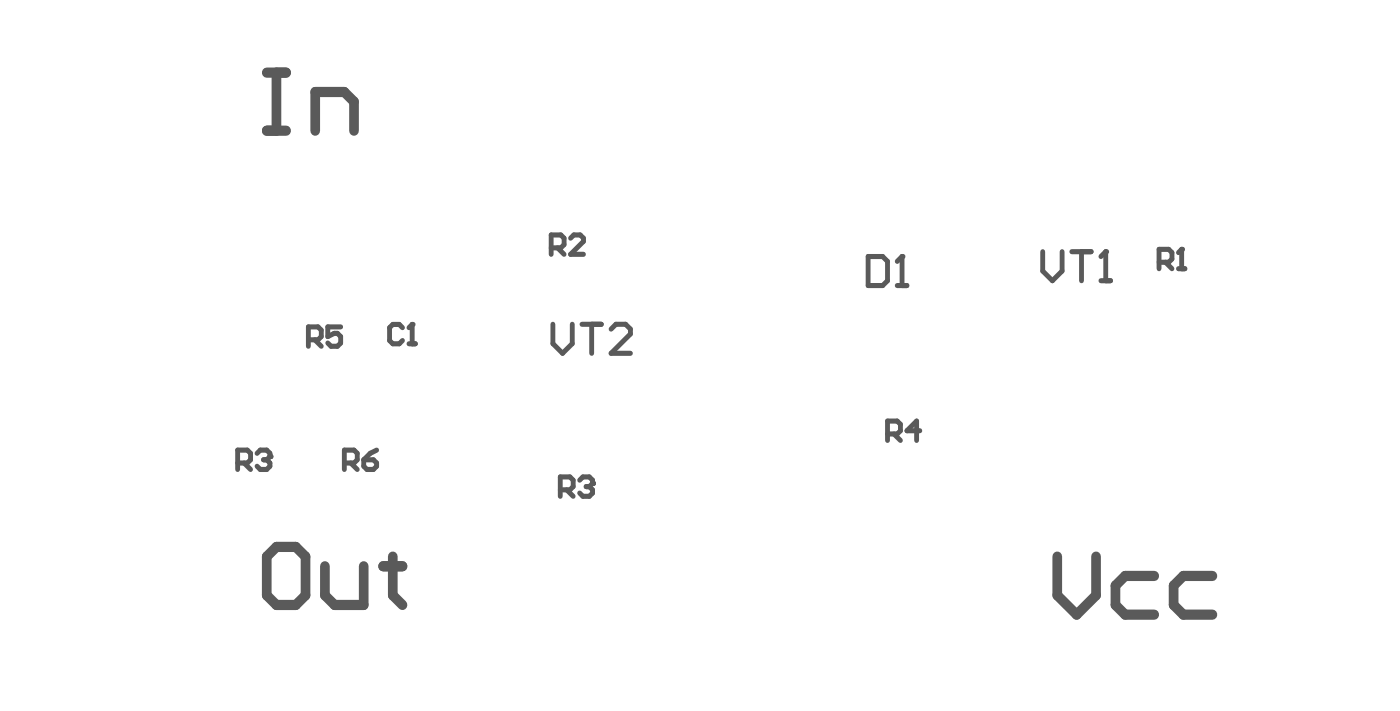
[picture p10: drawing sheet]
<svg xmlns="http://www.w3.org/2000/svg" width="122mm" height="62mm" viewBox="0 0 122 62" stroke-linecap="round" stroke-linejoin="round" font-family="sans-serif">
<path d="M26.8 29.5h.9l.2-.3v-.5l-.2-.3h-.9v1.7M27.4 29.5l.5 .6M29.6 28.4h-1.1v.8l.6-.3h.2l.3 .3v.6l-.3 .3h-.5l-.3-.3M35 28.5l-.3-.3h-.6l-.2 .3v1.1l.2 .3h.6l.3-.3M35.6 29.9h.5M35.8 28.2v1.7" fill="none" stroke="#5a5a5a" stroke-width=".43"/>
<circle cx="35.8" cy="28.2" r=".22" fill="#5a5a5a"/>
<path d="M35.8 28.2l-.2 .3M100.8 22.8h.8l.3-.3v-.6l-.3-.2h-.8v1.6M101.3 22.8l.6 .5M102.4 23.3h.6M102.7 21.7v1.6" fill="none" stroke="#5a5a5a" stroke-width=".43"/>
<circle cx="102.7" cy="21.7" r=".22" fill="#5a5a5a"/>
<path d="M22.3 39.4l.3-.3h.6l.3 .3v.2M31.6 39.9h.9l.2 .3v.3l-.2 .3h-.6l-.3-.3zM32.7 39.1l-.5 .3-.6 .5M102.7 21.7l-.3 .2M20.7 40.2h.8l.3-.3v-.5l-.3-.3h-.8v1.7M21.2 40.2l.6 .6M29.9 40.2h.9l.3-.3v-.5l-.3-.3h-.9v1.7M30.5 40.2l.6 .6" fill="none" stroke="#5a5a5a" stroke-width=".43"/>
<circle cx="23.5" cy="39.6" r=".22" fill="#5a5a5a"/>
<path d="M22.9 39.9h.3M23.2 39.9l.3 .3v.3l-.3 .3h-.6l-.3-.3M23.5 39.6l-.3 .3M48.7 42.5h.8l.3-.2v-.6l-.3-.3h-.8v1.7M49.3 42.5l.5 .6M50.4 41.7l.3-.3h.5l.3 .3v.3" fill="none" stroke="#5a5a5a" stroke-width=".43"/>
<circle cx="51.5" cy="42" r=".22" fill="#5a5a5a"/>
<g fill="none" stroke="#5a5a5a" stroke-width=".43">
<path d="M47.9 21.5h.9l.2-.3v-.5l-.2-.3h-.9v1.7M48.1 28.2v1.6l.8 .9 .9-.9v-1.6M48.5 21.5l.5 .6M49.6 20.7l.3-.3h.5l.3 .3v.3l-1.1 1.1h1.1M50.6 28.2h1.7M51.4 28.2v2.5M53.1 28.6l.4-.4h.9l.4 .4v.4l-1.7 1.7h1.7M75.5 22.3h1.2l.5 .4v1.7l-.5 .4h-1.2zM77.2 37.7h.8l.3-.3v-.6l-.3-.2h-.8v1.6M77.7 37.7l.6 .5M78 24.8h.8M78.4 22.3v2.5"/>
<path d="M80 37.4h-1.2l.9-.8v1.6M51 42.3h.2M51.2 42.3l.3 .2v.3l-.3 .3h-.5l-.3-.3M51.5 42l-.3 .3"/>
</g>
<circle cx="78.4" cy="22.3" r=".22" fill="#5a5a5a"/>
<path d="M78.4 22.3l-.4 .4M90.6 21.9v1.6l.9 .9 .8-.9v-1.6M93.2 21.9h1.7M94 21.9v2.5M95.7 24.4h.8M96.1 21.9v2.5" fill="none" stroke="#5a5a5a" stroke-width=".43"/>
<path d="M23.2 6.3h1.7M23.2 11.3h1.7M24 6.3v5M27.4 11.3v-3.3h2.5l.9 .8v2.5M23.2 48.3l.8-.8h1.7l.9 .8v3.4l-.9 .8h-1.7l-.8-.8zM28.2 49.2v2.5l.9 .8h2.5v-3.3M33.3 49.2h1.7M34.1 48.3v3.4l.9 .8" fill="none" stroke="#5a5a5a" stroke-width=".86"/>
<circle cx="96.1" cy="21.9" r=".22" fill="#5a5a5a"/>
<path d="M96.1 21.9l-.4 .4" fill="none" stroke="#5a5a5a" stroke-width=".43"/>
<path d="M91.9 48.3v3.4l1.7 1.7 1.7-1.7v-3.4M100.3 50h-2.5l-.8 .9v1.6l.8 .9h2.5M105.4 50h-2.5l-.9 .9v1.6l.9 .9h2.5" fill="none" stroke="#5a5a5a" stroke-width=".86"/>
</svg>
